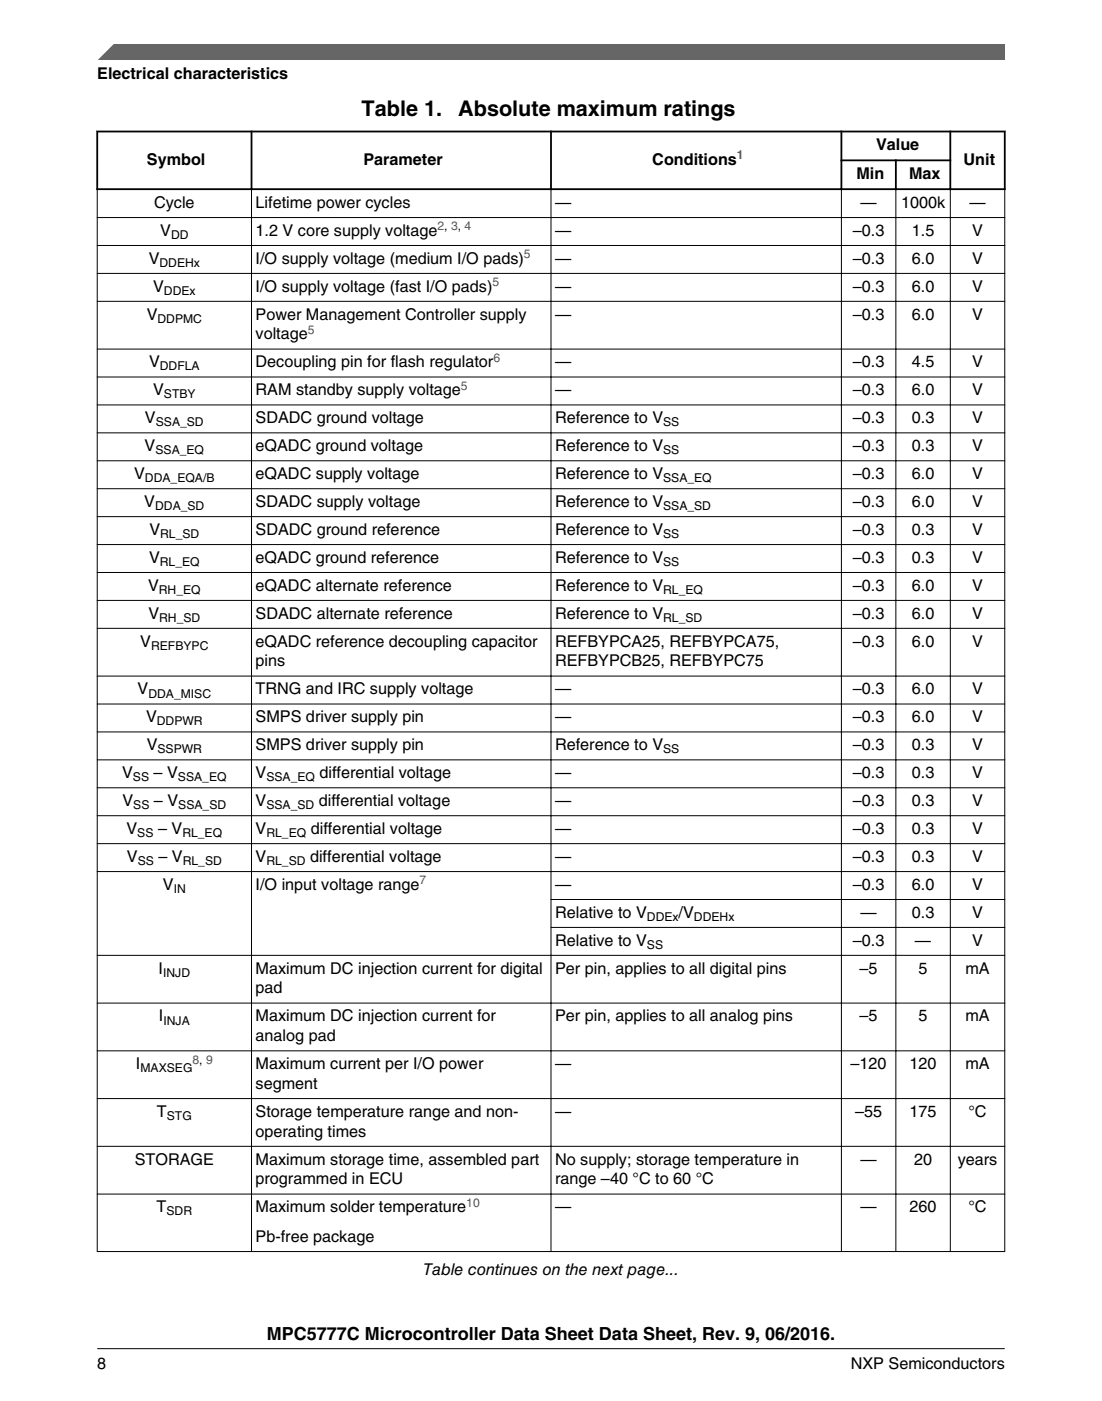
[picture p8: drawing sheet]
<svg xmlns="http://www.w3.org/2000/svg" width="216mm" height="274mm" viewBox="0 0 216 274" stroke-linecap="round" stroke-linejoin="round" font-family="sans-serif">
<defs><g id="words">
<g font-size="4.2">
<text x="70.8" y="22.6">Table 1.</text>
<text x="89.8" y="22.6">Absolute maximum ratings</text>
</g>
<text font-size="3.5" x="52.3" y="262.3">MPC5777C Microcontroller Data Sheet Data Sheet, Rev. 9, 06/2016.</text>
<g font-size="3.2">
<text x="19.1" y="15.5">Electrical characteristics</text>
<text x="171.6" y="29.4">Value</text>
<text x="28.8" y="32.2">Symbol</text>
<text x="71.2" y="32.2">Parameter</text>
<text x="127.8" y="32.2">Conditions</text>
<text x="167.8" y="35">Min</text>
<text x="178.1" y="35">Max</text>
<text x="188.8" y="32.2">Unit</text>
<text x="30.2" y="40.7">Cycle</text>
<text x="50.1" y="40.7">Lifetime power cycles</text>
<text x="108.7" y="40.7">—</text>
<text x="168.6" y="40.7">—</text>
<text x="176.5" y="40.7">1000k</text>
<text x="189.9" y="40.7">—</text>
<text x="31.4" y="46.2">V</text>
<text x="50.1" y="46.2">1.2 V core supply voltage</text>
<text x="108.7" y="46.2">—</text>
<text x="167.1" y="46.2">–0.3</text>
<text x="178.6" y="46.2">1.5</text>
<text x="190.5" y="46.2">V</text>
<text x="29.1" y="51.6">V</text>
<text x="50.1" y="51.6">I/O supply voltage (medium I/O pads)</text>
<text x="108.7" y="51.6">—</text>
<text x="167.1" y="51.6">–0.3</text>
<text x="178.6" y="51.6">6.0</text>
<text x="190.5" y="51.6">V</text>
<text x="30" y="57.1">V</text>
<text x="50.1" y="57.1">I/O supply voltage (fast I/O pads)</text>
<text x="108.7" y="57.1">—</text>
<text x="167.1" y="57.1">–0.3</text>
<text x="178.6" y="57.1">6.0</text>
<text x="190.5" y="57.1">V</text>
<text x="28.7" y="62.6">V</text>
<text x="50.1" y="62.6">Power Management Controller supply</text>
<text x="108.7" y="62.6">—</text>
<text x="167.1" y="62.6">–0.3</text>
<text x="178.6" y="62.6">6.0</text>
<text x="190.5" y="62.6">V</text>
<text x="29.2" y="71.9">V</text>
<text x="50.1" y="66.4">voltage</text>
<text x="50.1" y="71.9">Decoupling pin for flash regulator</text>
<text x="108.7" y="71.9">—</text>
<text x="167.1" y="71.9">–0.3</text>
<text x="178.6" y="71.9">4.5</text>
<text x="190.5" y="71.9">V</text>
<text x="30" y="77.4">V</text>
<text x="50.1" y="77.4">RAM standby supply voltage</text>
<text x="108.7" y="77.4">—</text>
<text x="167.1" y="77.4">–0.3</text>
<text x="178.6" y="77.4">6.0</text>
<text x="190.5" y="77.4">V</text>
<text x="28.4" y="82.8">V</text>
<text x="50.1" y="82.8">SDADC ground voltage</text>
<text x="108.7" y="82.8">Reference to V</text>
<text x="167.1" y="82.8">–0.3</text>
<text x="178.6" y="82.8">0.3</text>
<text x="190.5" y="82.8">V</text>
<text x="28.3" y="88.3">V</text>
<text x="50.1" y="88.3">eQADC ground voltage</text>
<text x="108.7" y="88.3">Reference to V</text>
<text x="167.1" y="88.3">–0.3</text>
<text x="178.6" y="88.3">0.3</text>
<text x="190.5" y="88.3">V</text>
<text x="26.3" y="93.8">V</text>
<text x="50.1" y="93.8">eQADC supply voltage</text>
<text x="108.7" y="93.8">Reference to V</text>
<text x="167.1" y="93.8">–0.3</text>
<text x="178.6" y="93.8">6.0</text>
<text x="190.5" y="93.8">V</text>
<text x="28.3" y="99.2">V</text>
<text x="50.1" y="99.2">SDADC supply voltage</text>
<text x="108.7" y="99.2">Reference to V</text>
<text x="167.1" y="99.2">–0.3</text>
<text x="178.6" y="99.2">6.0</text>
<text x="190.5" y="99.2">V</text>
<text x="29.3" y="104.7">V</text>
<text x="50.1" y="104.7">SDADC ground reference</text>
<text x="108.7" y="104.7">Reference to V</text>
<text x="167.1" y="104.7">–0.3</text>
<text x="178.6" y="104.7">0.3</text>
<text x="190.5" y="104.7">V</text>
<text x="29.2" y="110.2">V</text>
<text x="50.1" y="110.2">eQADC ground reference</text>
<text x="108.7" y="110.2">Reference to V</text>
<text x="167.1" y="110.2">–0.3</text>
<text x="178.6" y="110.2">0.3</text>
<text x="190.5" y="110.2">V</text>
<text x="29" y="115.7">V</text>
<text x="50.1" y="115.7">eQADC alternate reference</text>
<text x="108.7" y="115.7">Reference to V</text>
<text x="167.1" y="115.7">–0.3</text>
<text x="178.6" y="115.7">6.0</text>
<text x="190.5" y="115.7">V</text>
<text x="29.1" y="121.1">V</text>
<text x="50.1" y="121.1">SDADC alternate reference</text>
<text x="108.7" y="121.1">Reference to V</text>
<text x="167.1" y="121.1">–0.3</text>
<text x="178.6" y="121.1">6.0</text>
<text x="190.5" y="121.1">V</text>
<text x="27.5" y="126.6">V</text>
<text x="50.1" y="126.6">eQADC reference decoupling capacitor</text>
<text x="50.1" y="130.5">pins</text>
<text x="108.7" y="126.6">REFBYPCA25, REFBYPCA75,</text>
<text x="108.7" y="130.5">REFBYPCB25, REFBYPC75</text>
<text x="167.1" y="126.6">–0.3</text>
<text x="178.6" y="126.6">6.0</text>
<text x="190.5" y="126.6">V</text>
<text x="27" y="135.9">V</text>
<text x="50.1" y="135.9">TRNG and IRC supply voltage</text>
<text x="108.7" y="135.9">—</text>
<text x="167.1" y="135.9">–0.3</text>
<text x="178.6" y="135.9">6.0</text>
<text x="190.5" y="135.9">V</text>
<text x="28.6" y="141.4">V</text>
<text x="50.1" y="141.4">SMPS driver supply pin</text>
<text x="108.7" y="141.4">—</text>
<text x="167.1" y="141.4">–0.3</text>
<text x="178.6" y="141.4">6.0</text>
<text x="190.5" y="141.4">V</text>
<text x="28.7" y="146.9">V</text>
<text x="50.1" y="146.9">SMPS driver supply pin</text>
<text x="108.7" y="146.9">Reference to V</text>
<text x="167.1" y="146.9">–0.3</text>
<text x="178.6" y="146.9">0.3</text>
<text x="190.5" y="146.9">V</text>
<text x="23.9" y="152.3">V</text>
<text x="30.1" y="152.3">– V</text>
<text x="50.1" y="152.3">V</text>
<text x="62.6" y="152.3">differential voltage</text>
<text x="108.7" y="152.3">—</text>
<text x="167.1" y="152.3">–0.3</text>
<text x="178.6" y="152.3">0.3</text>
<text x="190.5" y="152.3">V</text>
<text x="24" y="157.8">V</text>
<text x="30.2" y="157.8">– V</text>
<text x="50.1" y="157.8">V</text>
<text x="62.5" y="157.8">differential voltage</text>
<text x="108.7" y="157.8">—</text>
<text x="167.1" y="157.8">–0.3</text>
<text x="178.6" y="157.8">0.3</text>
<text x="190.5" y="157.8">V</text>
<text x="24.8" y="163.3">V</text>
<text x="31" y="163.3">– V</text>
<text x="50.1" y="163.3">V</text>
<text x="60.9" y="163.3">differential voltage</text>
<text x="108.7" y="163.3">—</text>
<text x="167.1" y="163.3">–0.3</text>
<text x="178.6" y="163.3">0.3</text>
<text x="190.5" y="163.3">V</text>
<text x="24.9" y="168.7">V</text>
<text x="31" y="168.7">– V</text>
<text x="50.1" y="168.7">V</text>
<text x="60.7" y="168.7">differential voltage</text>
<text x="108.7" y="168.7">—</text>
<text x="167.1" y="168.7">–0.3</text>
<text x="178.6" y="168.7">0.3</text>
<text x="190.5" y="168.7">V</text>
<text x="31.9" y="174.2">V</text>
<text x="50.1" y="174.2">I/O input voltage range</text>
<text x="108.7" y="174.2">—</text>
<text x="108.7" y="179.7">Relative to V</text>
<text x="133" y="179.7">/V</text>
<text x="167.1" y="174.2">–0.3</text>
<text x="168.6" y="179.7">—</text>
<text x="178.6" y="174.2">6.0</text>
<text x="178.6" y="179.7">0.3</text>
<text x="190.5" y="174.2">V</text>
<text x="190.5" y="179.7">V</text>
<text x="108.7" y="185.2">Relative to V</text>
<text x="167.1" y="185.2">–0.3</text>
<text x="179.3" y="185.2">—</text>
<text x="190.5" y="185.2">V</text>
<text x="31.1" y="190.6">I</text>
<text x="50.1" y="190.6">Maximum DC injection current for digital</text>
<text x="108.7" y="190.6">Per pin, applies to all digital pins</text>
<text x="168.4" y="190.6">–5</text>
<text x="180" y="190.6">5</text>
<text x="189.1" y="190.6">mA</text>
<text x="50.1" y="194.5">pad</text>
<text x="31.1" y="200">I</text>
<text x="50.1" y="200">Maximum DC injection current for</text>
<text x="50.1" y="203.8">analog pad</text>
<text x="108.7" y="200">Per pin, applies to all analog pins</text>
<text x="168.4" y="200">–5</text>
<text x="180" y="200">5</text>
<text x="189.1" y="200">mA</text>
<text x="26.6" y="209.3">I</text>
<text x="50.1" y="209.3">Maximum current per I/O power</text>
<text x="108.7" y="209.3">—</text>
<text x="166.6" y="209.3">–120</text>
<text x="178.2" y="209.3">120</text>
<text x="189.1" y="209.3">mA</text>
<text x="50.1" y="213.2">segment</text>
<text x="30.7" y="218.7">T</text>
<text x="50.1" y="218.7">Storage temperature range and non-</text>
<text x="108.7" y="218.7">—</text>
<text x="167.5" y="218.7">–55</text>
<text x="178.2" y="218.7">175</text>
<text x="189.7" y="218.7">°C</text>
<text x="50.1" y="222.5">operating times</text>
<text x="26.4" y="228">STORAGE</text>
<text x="50.1" y="228">Maximum storage time, assembled part</text>
<text x="50.1" y="231.9">programmed in ECU</text>
<text x="108.7" y="228">No supply; storage temperature in</text>
<text x="108.7" y="231.9">range –40 °C to 60 °C</text>
<text x="168.6" y="228">—</text>
<text x="179.1" y="228">20</text>
<text x="187.6" y="228">years</text>
<text x="30.7" y="237.4">T</text>
<text x="50.1" y="237.4">Maximum solder temperature</text>
<text x="108.7" y="237.4">—</text>
<text x="168.6" y="237.4">—</text>
<text x="178.2" y="237.4">260</text>
<text x="189.7" y="237.4">°C</text>
<text x="50.1" y="243.1">Pb-free package</text>
<text x="82.9" y="249.7">Table continues on the next page...</text>
<text x="19.1" y="268">8</text>
<text x="166.7" y="268">NXP Semiconductors</text>
</g>
<g font-size="2.4" fill="#00f">
<text x="144.4" y="31.2">1</text>
<text x="85.7" y="45.1">2, 3, 4</text>
<text x="102.7" y="50.6">5</text>
<text x="96.5" y="56">5</text>
<text x="60.3" y="65.4">5</text>
<text x="96.7" y="70.9">6</text>
<text x="90.3" y="76.3">5</text>
<text x="82.2" y="173.2">7</text>
<text x="37.7" y="208.3">8, 9</text>
<text x="91.4" y="236.3">10</text>
</g>
<g font-size="2.4">
<text x="33.5" y="46.8">DD</text>
<text x="31.3" y="52.3">DDEHx</text>
<text x="32.1" y="57.7">DDEx</text>
<text x="30.9" y="63.2">DDPMC</text>
<text x="31.3" y="72.5">DDFLA</text>
<text x="30.5" y="83.5">SSA_SD</text>
<text x="32.1" y="78">STBY</text>
<text x="129.9" y="83.5">SS</text>
<text x="30.5" y="88.9">SSA_EQ</text>
<text x="129.9" y="88.9">SS</text>
<text x="28.4" y="94.4">DDA_EQA/B</text>
<text x="129.9" y="94.4">SSA_EQ</text>
<text x="30.4" y="99.9">DDA_SD</text>
<text x="129.9" y="99.9">SSA_SD</text>
<text x="31.4" y="105.4">RL_SD</text>
<text x="129.9" y="105.4">SS</text>
<text x="31.3" y="110.8">RL_EQ</text>
<text x="129.9" y="110.8">SS</text>
<text x="31.1" y="116.3">RH_EQ</text>
<text x="129.9" y="116.3">RL_EQ</text>
<text x="31.2" y="121.8">RH_SD</text>
<text x="129.9" y="121.8">RL_SD</text>
<text x="29.6" y="127.2">REFBYPC</text>
<text x="29.1" y="136.6">DDA_MISC</text>
<text x="30.7" y="142">DDPWR</text>
<text x="30.9" y="147.5">SSPWR</text>
<text x="129.9" y="147.5">SS</text>
<text x="26" y="153">SS</text>
<text x="34.9" y="153">SSA_EQ</text>
<text x="52.2" y="153">SSA_EQ</text>
<text x="26.1" y="158.4">SS</text>
<text x="34.9" y="158.4">SSA_SD</text>
<text x="52.2" y="158.4">SSA_SD</text>
<text x="26.9" y="163.9">SS</text>
<text x="35.7" y="163.9">RL_EQ</text>
<text x="52.2" y="163.9">RL_EQ</text>
<text x="27" y="169.4">SS</text>
<text x="35.8" y="169.4">RL_SD</text>
<text x="52.2" y="169.4">RL_SD</text>
<text x="34" y="174.9">IN</text>
<text x="126.7" y="180.3">DDEx</text>
<text x="126.7" y="185.8">SS</text>
<text x="136" y="180.3">DDEHx</text>
<text x="32" y="191.3">INJD</text>
<text x="32" y="200.6">INJA</text>
<text x="27.5" y="210">MAXSEG</text>
<text x="32.7" y="219.3">STG</text>
<text x="32.6" y="238">SDR</text>
</g>
</g></defs>
<path d="M18.9 25.8h178.1M18.9 37h178.1M19.1 25.6v11.6M49.3 25.6v11.6M108 25.6v11.6M164.7 31.4h21.7M164.8 25.6v11.6M175.5 31.2v6M186.2 25.6v11.6M196.8 25.6v11.6" fill="none" stroke="#000" stroke-width=".35"/>
<g fill="none" stroke="#000" stroke-width=".2">
<path d="M19.1 37.2v207.9M49.3 36.8v208.3M108 36.8v208.3M164.8 36.8v208.3M175.5 36.8v208.3M186.2 36.8v208.3M196.8 37.2v207.9M19 42.6h177.9M19 48.1h177.9M19 53.5h177.9M19 59h177.9M19 68.4h177.9"/>
<path d="M19 73.8h177.9M19 79.3h177.9M19 84.8h177.9M19 90.2h177.9M19 95.7h177.9M19 101.2h177.9M19 106.6h177.9M19 112.1h177.9M19 117.6h177.9M19 123h177.9M19 132.4h177.9M19 137.8h177.9"/>
<path d="M19 143.3h177.9M19 148.8h177.9M19 154.3h177.9M19 159.7h177.9M19 165.2h177.9M19 170.7h177.9M107.9 176.1h89M19 187.1h177.9M19 196.4h177.9M107.9 181.6h89M19 205.8h177.9M19 215.1h177.9"/>
<path d="M19 224.5h177.9M19 233.8h177.9M19 245.1h177.9"/>
</g>
<path d="M19 11.7l5.7-3.1 172.2 .1v3z" fill="#666"/>
<path d="M22.5 8.6l-3.1 3.1" fill="none" stroke="#666" stroke-width=".28"/>
<path d="M19.1 264.1h177.8" fill="none" stroke="#000" stroke-width=".2"/>
<use href="#words"/>
</svg>
